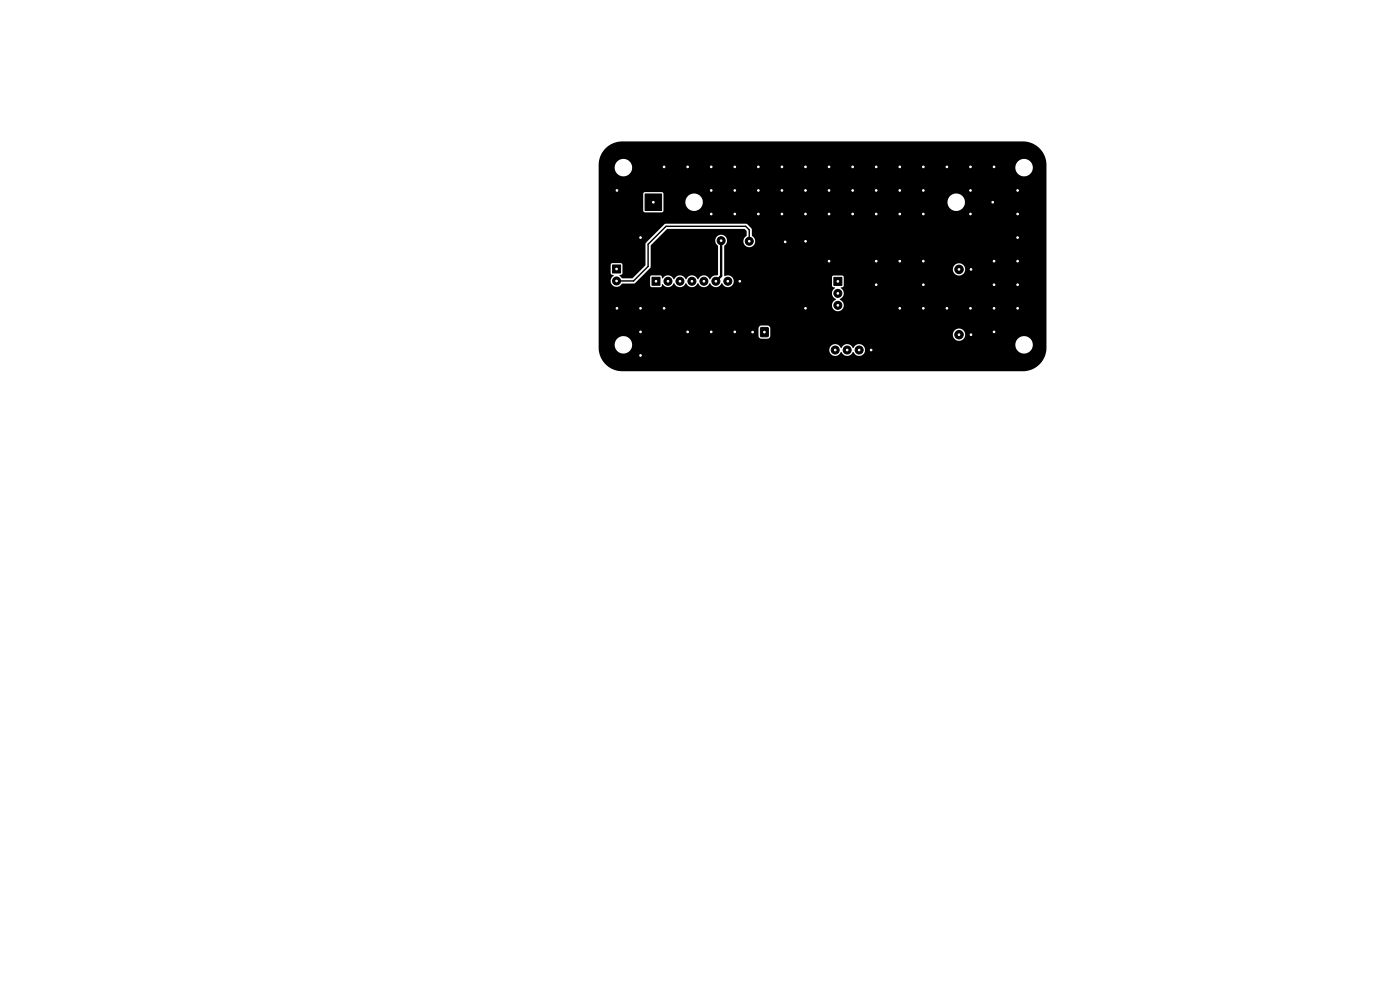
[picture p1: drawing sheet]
<svg xmlns="http://www.w3.org/2000/svg" width="297mm" height="210mm" viewBox="0 0 297 210" stroke-linecap="round" stroke-linejoin="round" font-family="sans-serif">
<g fill="#000" stroke="#000" stroke-width=".21">
<path d="M130 56.2h1.7v1.7h-1.7zM136.9 41.2h3.5v3.4h-3.5zM138.3 58.8h1.7v1.7h-1.7zM205.1 56.3h1.8v1.7h-1.8zM161.4 69.5h1.5v1.9h-1.5zM176.9 58.8h1.7v1.7h-1.7zM184 73.4h1.7v1.7h-1.7zM205.1 70.1h1.8v1.8h-1.8z"/>
<circle cx="140.9" cy="35.4" r=".85"/>
<circle cx="145.9" cy="35.4" r=".85"/>
<circle cx="150.9" cy="35.4" r=".85"/>
<circle cx="155.9" cy="35.4" r=".85"/>
<circle cx="160.9" cy="35.4" r=".85"/>
<circle cx="165.9" cy="35.4" r=".85"/>
<circle cx="170.9" cy="35.4" r=".85"/>
<circle cx="175.9" cy="35.4" r=".85"/>
<circle cx="180.9" cy="35.4" r=".85"/>
<circle cx="185.9" cy="35.4" r=".85"/>
<circle cx="190.9" cy="35.4" r=".85"/>
<circle cx="195.9" cy="35.4" r=".85"/>
<circle cx="200.9" cy="35.4" r=".85"/>
<circle cx="205.9" cy="35.4" r=".85"/>
<circle cx="210.9" cy="35.4" r=".85"/>
<circle cx="130.8" cy="59.6" r=".85"/>
<circle cx="130.9" cy="40.4" r=".85"/>
<circle cx="135.9" cy="50.4" r=".85"/>
<circle cx="141.7" cy="59.7" r=".85"/>
<circle cx="144.2" cy="59.7" r=".85"/>
<circle cx="146.8" cy="59.7" r=".85"/>
<circle cx="149.3" cy="59.7" r=".85"/>
<circle cx="150.9" cy="45.4" r=".85"/>
<circle cx="150.9" cy="40.4" r=".85"/>
<circle cx="151.9" cy="59.7" r=".85"/>
<circle cx="153" cy="51.1" r=".85"/>
<circle cx="154.4" cy="59.7" r=".85"/>
<circle cx="155.9" cy="45.4" r=".85"/>
<circle cx="155.9" cy="40.4" r=".85"/>
<circle cx="156.9" cy="59.7" r=".85"/>
<circle cx="159" cy="51.2" r=".85"/>
<circle cx="160.9" cy="45.4" r=".85"/>
<circle cx="160.9" cy="40.4" r=".85"/>
<circle cx="165.9" cy="45.4" r=".85"/>
<circle cx="165.9" cy="40.4" r=".85"/>
<circle cx="166.6" cy="51.3" r=".85"/>
<circle cx="170.9" cy="45.4" r=".85"/>
<circle cx="170.9" cy="40.4" r=".85"/>
<circle cx="170.9" cy="51.2" r=".85"/>
<circle cx="175.9" cy="45.4" r=".85"/>
<circle cx="175.9" cy="55.4" r=".85"/>
<circle cx="175.9" cy="40.4" r=".85"/>
<circle cx="180.9" cy="45.4" r=".85"/>
<circle cx="180.9" cy="40.4" r=".85"/>
<circle cx="185.9" cy="55.4" r=".85"/>
<circle cx="185.9" cy="45.4" r=".85"/>
<circle cx="185.9" cy="40.4" r=".85"/>
<circle cx="190.9" cy="55.4" r=".85"/>
<circle cx="190.9" cy="45.4" r=".85"/>
<circle cx="190.9" cy="40.4" r=".85"/>
<circle cx="195.9" cy="45.4" r=".85"/>
<circle cx="195.9" cy="55.4" r=".85"/>
<circle cx="195.9" cy="40.4" r=".85"/>
<circle cx="203.4" cy="57.1" r=".9"/>
<circle cx="205.9" cy="45.4" r=".85"/>
<circle cx="205.9" cy="40.4" r=".85"/>
<circle cx="210.6" cy="42.9" r="1.75"/>
<circle cx="210.9" cy="55.4" r=".85"/>
<circle cx="215.9" cy="55.4" r=".85"/>
<circle cx="215.9" cy="45.4" r=".85"/>
<circle cx="215.9" cy="50.4" r=".85"/>
<circle cx="215.9" cy="40.4" r=".85"/>
<circle cx="130.9" cy="65.4" r=".85"/>
<circle cx="135.9" cy="70.4" r=".85"/>
<circle cx="135.9" cy="75.4" r=".85"/>
<circle cx="135.9" cy="65.4" r=".85"/>
<circle cx="140.9" cy="65.4" r=".85"/>
<circle cx="145.9" cy="70.4" r=".85"/>
<circle cx="150.9" cy="70.4" r=".85"/>
<circle cx="155.9" cy="70.4" r=".85"/>
<circle cx="170.9" cy="65.4" r=".85"/>
<circle cx="177.2" cy="74.2" r=".85"/>
<circle cx="177.7" cy="64.8" r=".85"/>
<circle cx="177.7" cy="62.2" r=".85"/>
<circle cx="179.7" cy="74.2" r=".85"/>
<circle cx="182.3" cy="74.2" r=".85"/>
<circle cx="185.9" cy="60.4" r=".85"/>
<circle cx="190.9" cy="65.4" r=".85"/>
<circle cx="195.9" cy="65.4" r=".85"/>
<circle cx="195.9" cy="60.4" r=".85"/>
<circle cx="200.9" cy="65.4" r=".85"/>
<circle cx="203.4" cy="71" r=".9"/>
<circle cx="205.9" cy="65.4" r=".85"/>
<circle cx="210.9" cy="70.4" r=".85"/>
<circle cx="210.9" cy="60.4" r=".85"/>
<circle cx="210.9" cy="65.4" r=".85"/>
<circle cx="215.9" cy="60.4" r=".85"/>
<circle cx="215.9" cy="65.4" r=".85"/>
</g>
<path d="M159.7 70.3v.3" fill="none" stroke="#000" stroke-width="1.7"/>
<path d="M153 51.1v7.4l-1.1 1.2" fill="none" stroke="#000" stroke-width=".5"/>
<path d="M159 51.2v-2.4l-.8-.8h-16.9l-3.8 3.8v4.7l-3.1 3.1h-3.6" fill="none" stroke="#000" stroke-width=".3"/>
<path d="M128.6 31.3a5 5 0 0 1 3.4-1.3h85a5 5 0 0 1 5 5v.7h-2.9a1.85 1.85 0 0 0-1.8-2 1.85 1.85 0 0 0-1.9 2h-81.3v-.3a1.85 1.85 0 0 0-2.8-1.4 1.85 1.85 0 0 0 0 3.1 1.85 1.85 0 0 0 2.8-1.4h81.3v.2a1.85 1.85 0 0 0 2 1.5 1.85 1.85 0 0 0 1.7-1.7h2.9v7.3h-17.3v-.2a1.85 1.85 0 0 0-2-1.8 1.85 1.85 0 0 0-1.7 2h-51.9v-.2a1.85 1.85 0 0 0-3-1.3 1.85 1.85 0 0 0 .6 3.2h-5.9v-3.6l-.2-.3-3.8-.1-.3 .3v3.7l.2 .3 3.7 .1 .4-.4h5.9a1.85 1.85 0 0 0 2.4-1.7h51.9v.3a1.85 1.85 0 0 0 2 1.5 1.85 1.85 0 0 0 1.7-1.8h17.3v8.2h-61.8l-.2-.6-.5-.6v-1.4l-1.2-1.1h-17.1l-4.2 4-.1 4.8-2.7 2.7h-2.2l-.6-.5 .1-.2 .4-.1 .2-.3-.1-1.8-.3-.3h-1.8l-.3 .2v2l.6 .4a1.31 1.31 0 0 0-.3 2.1 1.31 1.31 0 0 0 2.1-.3l2.6-.1 3.3-3.2 .1-4.8 3.5-3.5h16.4l.5 .4v1a1.26 1.26 0 0 0-.1 2.2 1.26 1.26 0 0 0 1.9-1h61.8v6h-17.2l-.1-.3a1.31 1.31 0 0 0-2-.8 1.31 1.31 0 0 0 .2 2.2 1.31 1.31 0 0 0 1.9-1.1h17.2v7.6h-43l-.2-.7-.6-.6a1.42 1.42 0 0 0 .2-2.5l.4-.1 .2-.3v-1.9l-.4-.3-1.9 .1-.2 .3v.9h-20.8a1.41 1.41 0 0 0-2-1.2l-.1-6.3a1.28 1.28 0 0 0 .4-1.9 1.28 1.28 0 0 0-2 0 1.28 1.28 0 0 0 .3 1.9v6l-.1 .2a1.54 1.54 0 0 0-1.6 .9 1.37 1.37 0 0 0-1.3-.9 1.37 1.37 0 0 0-1.2 .9 1.37 1.37 0 0 0-1.3-.9 1.37 1.37 0 0 0-1.3 .9 1.37 1.37 0 0 0-1.3-.9 1.37 1.37 0 0 0-1.2 .9 1.42 1.42 0 0 0-2.5-.3l-.4-.6-2 .1-.2 .3v1.7l.3 .4h1.8l.3-.1 .2-.5a1.39 1.39 0 0 0 2.5-.2 1.37 1.37 0 0 0 1.2 .8 1.37 1.37 0 0 0 1.3-.8 1.37 1.37 0 0 0 1.3 .8 1.37 1.37 0 0 0 1.3-.8 1.37 1.37 0 0 0 1.2 .8 1.37 1.37 0 0 0 1.3-.8 1.37 1.37 0 0 0 1.3 .8 1.37 1.37 0 0 0 1.2-.8 1.3 1.3 0 0 0 1.5 .8 1.3 1.3 0 0 0 1.1-1.2h20.8v1l.6 .4a1.34 1.34 0 0 0-.6 1.3 1.34 1.34 0 0 0 .8 1.1 1.28 1.28 0 0 0-.4 2.2 1.28 1.28 0 0 0 2.1-.9h43v6.2h-17.2l-.1-.2a1.3 1.3 0 0 0-1.5-1.1 1.3 1.3 0 0 0-1 1.6h-38.8v-1.7l-.2-.4-.4-.2-1.3 .1-.5 .2-.1 .3v1.7l.3 .4 .3 .2 1.5-.1 .4-.5h38.8v.1a1.31 1.31 0 0 0 1.5 .9 1.31 1.31 0 0 0 1.1-1.3h17.2v2.3h-2.9v-.3a1.85 1.85 0 0 0-2.5-1.6 1.85 1.85 0 0 0-.8 2.9h-32.3v-.3a1.31 1.31 0 0 0-1.2-1 1.31 1.31 0 0 0-1.3 .8 1.37 1.37 0 0 0-1.3-.8 1.37 1.37 0 0 0-1.2 .8h-.2a1.25 1.25 0 0 0-1.9-.5h-42.3v-.3a1.85 1.85 0 0 0-2.8-1.4 1.85 1.85 0 0 0 0 3.1 1.85 1.85 0 0 0 2.8-1.4h42.3a1.28 1.28 0 0 0 .1 2 1.28 1.28 0 0 0 2-.6 1.37 1.37 0 0 0 1.2 .8 1.37 1.37 0 0 0 1.3-.8 1.3 1.3 0 0 0 1.4 .8 1.3 1.3 0 0 0 1.1-1.2h32.3l.1 .1a1.85 1.85 0 0 0 1.9 .5 1.85 1.85 0 0 0 1.3-1.6h2.9v.4a5 5 0 0 1-5 5h-85a5 5 0 0 1-5-5v-38.7a5 5 0 0 1 1.6-3.7z" fill="#000"/>
<g fill="#fff" stroke="#fff" stroke-width=".21">
<circle cx="180.9" cy="40.4" r=".17"/>
<circle cx="190.9" cy="45.4" r=".17"/>
<circle cx="170.9" cy="51.2" r=".17"/>
<circle cx="150.9" cy="40.4" r=".18"/>
<circle cx="155.9" cy="35.4" r=".18"/>
<circle cx="135.9" cy="50.4" r=".17"/>
<circle cx="195.9" cy="65.4" r=".17"/>
<circle cx="166.6" cy="51.3" r=".17"/>
<circle cx="195.9" cy="40.4" r=".17"/>
<circle cx="185.9" cy="40.4" r=".17"/>
<circle cx="160.9" cy="35.4" r=".17"/>
<circle cx="150.9" cy="35.4" r=".18"/>
<circle cx="165.9" cy="40.4" r=".17"/>
<circle cx="175.9" cy="55.4" r=".17"/>
<circle cx="215.9" cy="50.4" r=".17"/>
<circle cx="160.9" cy="45.4" r=".17"/>
<circle cx="210.9" cy="60.4" r=".17"/>
<circle cx="140.9" cy="65.4" r=".17"/>
<circle cx="135.9" cy="75.4" r=".18"/>
<circle cx="155.9" cy="45.4" r=".18"/>
<circle cx="135.9" cy="70.4" r=".18"/>
<circle cx="210.9" cy="65.4" r=".17"/>
<circle cx="215.9" cy="55.4" r=".17"/>
<circle cx="130.9" cy="65.4" r=".17"/>
<circle cx="215.9" cy="60.4" r=".17"/>
<circle cx="155.9" cy="70.4" r=".18"/>
<circle cx="195.9" cy="60.4" r=".17"/>
<circle cx="210.9" cy="35.4" r=".17"/>
<circle cx="150.9" cy="70.4" r=".18"/>
<circle cx="210.9" cy="70.4" r=".18"/>
<circle cx="215.9" cy="45.4" r=".17"/>
<circle cx="150.9" cy="45.4" r=".18"/>
<circle cx="145.9" cy="35.4" r=".18"/>
<circle cx="195.9" cy="45.4" r=".17"/>
<circle cx="215.9" cy="65.4" r=".17"/>
<circle cx="170.9" cy="35.4" r=".17"/>
<circle cx="195.9" cy="55.4" r=".17"/>
<circle cx="175.9" cy="45.4" r=".17"/>
<circle cx="200.9" cy="35.4" r=".17"/>
<circle cx="215.9" cy="40.4" r=".17"/>
<circle cx="140.9" cy="35.4" r=".17"/>
<circle cx="205.9" cy="65.4" r=".17"/>
<circle cx="190.9" cy="40.4" r=".17"/>
<circle cx="170.9" cy="65.4" r=".17"/>
<circle cx="190.9" cy="65.4" r=".17"/>
<circle cx="185.9" cy="35.4" r=".17"/>
<circle cx="175.9" cy="40.4" r=".17"/>
<circle cx="165.9" cy="35.4" r=".17"/>
<circle cx="200.9" cy="65.4" r=".17"/>
<circle cx="170.9" cy="45.4" r=".17"/>
<circle cx="180.9" cy="45.4" r=".17"/>
<circle cx="195.9" cy="35.4" r=".17"/>
<circle cx="180.9" cy="35.4" r=".17"/>
<circle cx="130.9" cy="40.4" r=".17"/>
<circle cx="165.9" cy="45.4" r=".17"/>
<circle cx="185.9" cy="55.4" r=".17"/>
<circle cx="205.9" cy="45.4" r=".17"/>
<circle cx="205.9" cy="35.4" r=".17"/>
<circle cx="210.9" cy="55.4" r=".17"/>
<circle cx="175.9" cy="35.4" r=".17"/>
<circle cx="190.9" cy="35.4" r=".17"/>
<circle cx="135.9" cy="65.4" r=".17"/>
<circle cx="190.9" cy="55.4" r=".17"/>
<circle cx="160.9" cy="40.4" r=".17"/>
<circle cx="185.9" cy="60.4" r=".17"/>
<circle cx="205.9" cy="40.4" r=".17"/>
<circle cx="145.9" cy="70.4" r=".18"/>
<circle cx="170.9" cy="40.4" r=".17"/>
<circle cx="155.9" cy="40.4" r=".18"/>
<circle cx="185.9" cy="45.4" r=".17"/>
<circle cx="153" cy="51.1" r=".17"/>
<circle cx="159" cy="51.2" r=".17"/>
<circle cx="132.3" cy="35.6" r=".17"/>
<circle cx="177.7" cy="59.7" r=".17"/>
<circle cx="177.7" cy="62.2" r=".17"/>
<circle cx="177.7" cy="64.8" r=".17"/>
<circle cx="217.3" cy="73.1" r=".17"/>
<circle cx="132.3" cy="73.1" r=".17"/>
<circle cx="217.3" cy="35.6" r=".17"/>
<circle cx="206" cy="71" r=".17"/>
<circle cx="203.4" cy="71" r=".17"/>
<circle cx="147.2" cy="42.9" r=".18"/>
<circle cx="202.9" cy="42.9" r=".18"/>
<circle cx="138.6" cy="42.9" r=".17"/>
<circle cx="210.6" cy="42.9" r=".17"/>
<circle cx="139.2" cy="59.7" r=".17"/>
<circle cx="141.7" cy="59.7" r=".17"/>
<circle cx="144.2" cy="59.7" r=".17"/>
<circle cx="146.8" cy="59.7" r=".17"/>
<circle cx="149.3" cy="59.7" r=".17"/>
<circle cx="151.9" cy="59.7" r=".17"/>
<circle cx="154.4" cy="59.7" r=".17"/>
<circle cx="156.9" cy="59.7" r=".17"/>
<circle cx="162.2" cy="70.4" r=".17"/>
<circle cx="159.7" cy="70.4" r=".17"/>
<circle cx="184.8" cy="74.3" r=".17"/>
<circle cx="182.3" cy="74.3" r=".17"/>
<circle cx="179.7" cy="74.3" r=".17"/>
<circle cx="177.2" cy="74.3" r=".17"/>
<circle cx="130.8" cy="57.1" r=".17"/>
<circle cx="130.8" cy="59.6" r=".17"/>
<circle cx="206" cy="57.1" r=".17"/>
<circle cx="203.4" cy="57.1" r=".17"/>
</g>
</svg>
